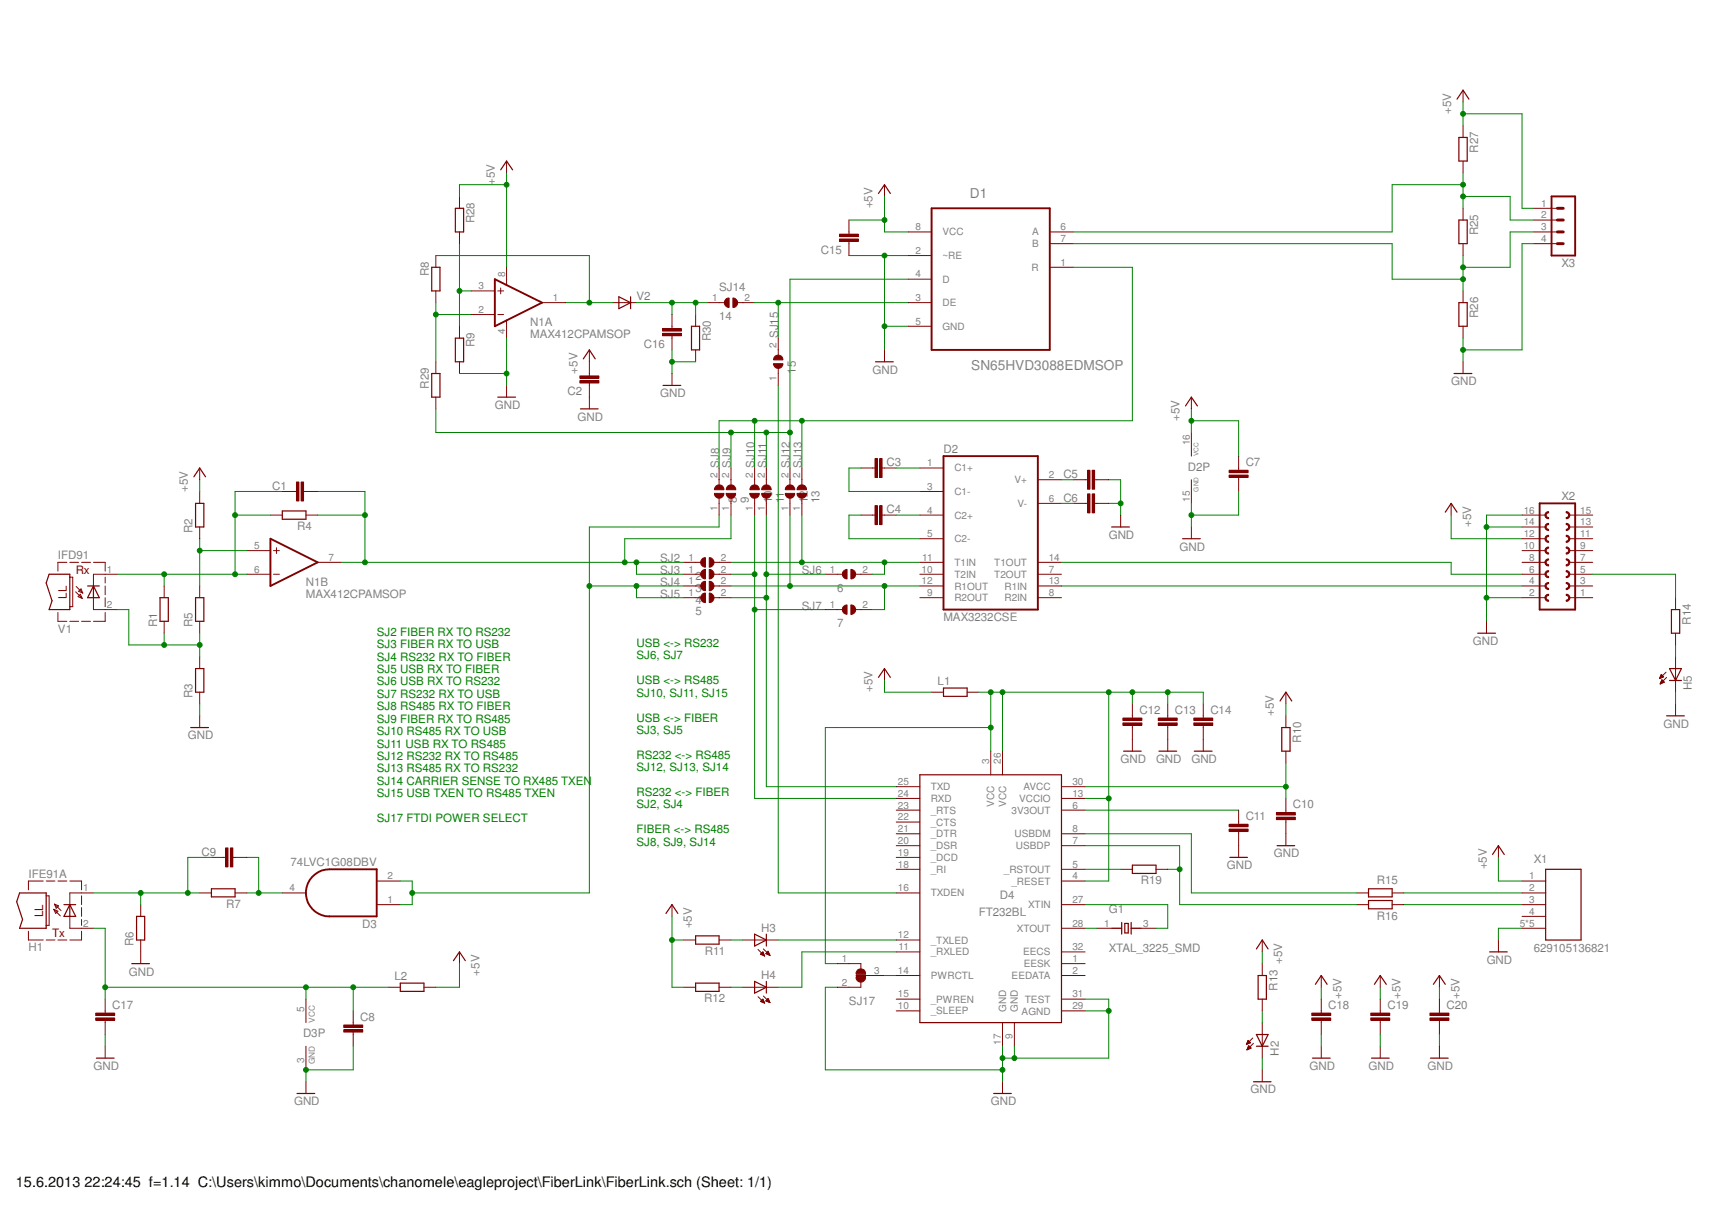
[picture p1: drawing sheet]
<svg xmlns="http://www.w3.org/2000/svg" width="420mm" height="297mm" viewBox="0 0 420 297" stroke-linecap="round" stroke-linejoin="round" font-family="sans-serif">
<defs><g id="words">
<text font-size="3.6" x="3.9" y="291.4">15.6.2013 22:24:45 f=1.14 C:\Users\kimmo\Documents\chanomele\eagleproject\FiberLink\FiberLink.sch (Sheet: 1/1)</text>
<g font-size="3.3" fill="#808080">
<text x="238" y="48.7">D1</text>
<text x="238.4" y="90.8">SN65HVD3088EDMSOP</text>
</g>
<g font-size="2.8" fill="#808080">
<text x="356.1" y="27.9" transform="rotate(-90 356.1 27.9)">+5V</text>
<text x="362.8" y="37.5" transform="rotate(-90 362.8 37.5)">R27</text>
<text x="121.4" y="45.3" transform="rotate(-90 121.4 45.3)">+5V</text>
<text x="214.2" y="51.1" transform="rotate(-90 214.2 51.1)">+5V</text>
<text x="116.5" y="54.9" transform="rotate(-90 116.5 54.9)">R28</text>
<text x="362.8" y="57.7" transform="rotate(-90 362.8 57.7)">R25</text>
<text x="201.5" y="62.3">C15</text>
<text x="383.2" y="65.6">X3</text>
<text x="105.2" y="67.8" transform="rotate(-90 105.2 67.8)">R8</text>
<text x="176.5" y="71.4">SJ14</text>
<text x="156.2" y="73.7">V2</text>
<text x="130.1" y="83">MAX412CPAMSOP</text>
<text x="130.1" y="80.1">N1A</text>
<text x="174.4" y="83.8" transform="rotate(-90 174.4 83.8)">R30</text>
<text x="176.5" y="78.7">14</text>
<text x="191" y="83" transform="rotate(-90 191 83)">SJ15</text>
<text x="362.8" y="78" transform="rotate(-90 362.8 78)">R26</text>
<text x="116.5" y="85.2" transform="rotate(-90 116.5 85.2)">R9</text>
<text x="158" y="85.5">C16</text>
<text x="105.2" y="95.4" transform="rotate(-90 105.2 95.4)">R29</text>
<text x="141.7" y="91.7" transform="rotate(-90 141.7 91.7)">+5V</text>
<text x="195.3" y="91.7" transform="rotate(-90 195.3 91.7)">15</text>
<text x="214.2" y="91.7">GND</text>
<text x="356.1" y="94.6">GND</text>
<text x="121.4" y="100.4">GND</text>
<text x="139.3" y="97.1">C2</text>
<text x="162" y="97.5">GND</text>
<text x="141.7" y="103.3">GND</text>
<text x="289.5" y="103.3" transform="rotate(-90 289.5 103.3)">+5V</text>
<text x="231.6" y="111.3">D2</text>
<text x="176.5" y="114.9" transform="rotate(-90 176.5 114.9)">SJ8</text>
<text x="179.4" y="114.9" transform="rotate(-90 179.4 114.9)">SJ9</text>
<text x="185.2" y="114.9" transform="rotate(-90 185.2 114.9)">SJ10</text>
<text x="188.1" y="114.9" transform="rotate(-90 188.1 114.9)">SJ11</text>
<text x="193.9" y="114.9" transform="rotate(-90 193.9 114.9)">SJ12</text>
<text x="196.8" y="114.9" transform="rotate(-90 196.8 114.9)">SJ13</text>
<text x="217.5" y="114.4">C3</text>
<text x="261" y="117.3">C5</text>
<text x="291.5" y="115.7">D2P</text>
<text x="305.7" y="114.4">C7</text>
<text x="46.1" y="120.7" transform="rotate(-90 46.1 120.7)">+5V</text>
<text x="66.8" y="120.2">C1</text>
<text x="180.8" y="123.6" transform="rotate(-90 180.8 123.6)">8</text>
<text x="183.8" y="123.6" transform="rotate(-90 183.8 123.6)">9</text>
<text x="189.5" y="123.6" transform="rotate(-90 189.5 123.6)">10</text>
<text x="192.4" y="123.6" transform="rotate(-90 192.4 123.6)">11</text>
<text x="198.2" y="123.6" transform="rotate(-90 198.2 123.6)">12</text>
<text x="201.1" y="123.6" transform="rotate(-90 201.1 123.6)">13</text>
<text x="261" y="123.1">C6</text>
<text x="383.2" y="122.7">X2</text>
<text x="47.3" y="130.8" transform="rotate(-90 47.3 130.8)">R2</text>
<text x="72.9" y="130.2">R4</text>
<text x="217.5" y="126">C4</text>
<text x="361.1" y="129.4" transform="rotate(-90 361.1 129.4)">+5V</text>
<text x="14.2" y="137.2">IFD91</text>
<text x="272.1" y="132.2">GND</text>
<text x="289.5" y="135.2">GND</text>
<text x="75.1" y="143.8">N1B</text>
<text x="162" y="138">SJ2</text>
<text x="162" y="141">SJ3</text>
<text x="162" y="143.8">SJ4</text>
<text x="170.7" y="142.4">2</text>
<text x="196.8" y="141">SJ6</text>
<text x="75.1" y="146.8">MAX412CPAMSOP</text>
<text x="162" y="146.8">SJ5</text>
<text x="170.7" y="145.3">3</text>
<text x="170.7" y="148.2">4</text>
<text x="196.8" y="149.6">SJ7</text>
<text x="205.5" y="145.3">6</text>
<text x="14.2" y="155.3">V1</text>
<text x="38.6" y="154" transform="rotate(-90 38.6 154)">R1</text>
<text x="47.3" y="154" transform="rotate(-90 47.3 154)">R5</text>
<text x="170.7" y="151.1">5</text>
<text x="205.5" y="154">7</text>
<text x="231.6" y="152.5">MAX3232CSE</text>
<text x="414.9" y="153.4" transform="rotate(-90 414.9 153.4)">R14</text>
<text x="361.5" y="158.3">GND</text>
<text x="47.3" y="171.4" transform="rotate(-90 47.3 171.4)">R3</text>
<text x="214.2" y="169.9" transform="rotate(-90 214.2 169.9)">+5V</text>
<text x="230.1" y="168.2">L1</text>
<text x="415.2" y="169.3" transform="rotate(-90 415.2 169.3)">H5</text>
<text x="279.6" y="175.3">C12</text>
<text x="288.4" y="175.3">C13</text>
<text x="297" y="175.3">C14</text>
<text x="312.7" y="175.7" transform="rotate(-90 312.7 175.7)">+5V</text>
<text x="408.3" y="178.6">GND</text>
<text x="46.1" y="181.5">GND</text>
<text x="319.3" y="182.3" transform="rotate(-90 319.3 182.3)">R10</text>
<text x="275" y="187.3">GND</text>
<text x="283.7" y="187.3">GND</text>
<text x="292.4" y="187.3">GND</text>
<text x="305.7" y="201.4">C11</text>
<text x="317.3" y="198.5">C10</text>
<text x="7" y="215.4">IFE91A</text>
<text x="49.5" y="210.1">C9</text>
<text x="71.3" y="212.5">74LVC1G08DBV</text>
<text x="301.1" y="213.4">GND</text>
<text x="312.7" y="210.5">GND</text>
<text x="364.9" y="213.4" transform="rotate(-90 364.9 213.4)">+5V</text>
<text x="376.4" y="211.9">X1</text>
<text x="245.4" y="220.6">D4</text>
<text x="280" y="217.1">R19</text>
<text x="337.9" y="217.1">R15</text>
<text x="55.5" y="222.9">R7</text>
<text x="88.9" y="227.8">D3</text>
<text x="169.8" y="227.9" transform="rotate(-90 169.8 227.9)">+5V</text>
<text x="240.2" y="225">FT232BL</text>
<text x="272.1" y="224.2">G1</text>
<text x="337.9" y="225.8">R16</text>
<text x="7" y="233.5">H1</text>
<text x="32.8" y="232.2" transform="rotate(-90 32.8 232.2)">R6</text>
<text x="186.8" y="228.8">H3</text>
<text x="272.1" y="233.7">XTAL_3225_SMD</text>
<text x="376.4" y="233.7">629105136821</text>
<text x="31.6" y="239.5">GND</text>
<text x="117.7" y="239.5" transform="rotate(-90 117.7 239.5)">+5V</text>
<text x="173" y="234.5">R11</text>
<text x="314.7" y="236.6" transform="rotate(-90 314.7 236.6)">+5V</text>
<text x="364.9" y="236.6">GND</text>
<text x="96.8" y="240.7">L2</text>
<text x="186.8" y="240.3">H4</text>
<text x="313.5" y="243.2" transform="rotate(-90 313.5 243.2)">R13</text>
<text x="329.2" y="245.3" transform="rotate(-90 329.2 245.3)">+5V</text>
<text x="343.7" y="245.3" transform="rotate(-90 343.7 245.3)">+5V</text>
<text x="358.2" y="245.3" transform="rotate(-90 358.2 245.3)">+5V</text>
<text x="27.5" y="247.7">C17</text>
<text x="88.4" y="250.6">C8</text>
<text x="172.8" y="246.1">R12</text>
<text x="208.4" y="246.7">SJ17</text>
<text x="326" y="247.7">C18</text>
<text x="340.5" y="247.7">C19</text>
<text x="355" y="247.7">C20</text>
<text x="74.4" y="254.7">D3P</text>
<text x="22.9" y="262.6">GND</text>
<text x="313.8" y="259.2" transform="rotate(-90 313.8 259.2)">H2</text>
<text x="321.4" y="262.6">GND</text>
<text x="335.9" y="262.6">GND</text>
<text x="350.3" y="262.6">GND</text>
<text x="306.9" y="268.4">GND</text>
<text x="72.2" y="271.4">GND</text>
<text x="243.2" y="271.4">GND</text>
</g>
<g font-size="2.8" fill="#800000">
<text x="18.6" y="140.8">Rx</text>
<text x="16.4" y="147" transform="rotate(-90 16.4 147)">LL</text>
<text x="10.6" y="225.2" transform="rotate(-90 10.6 225.2)">LL</text>
<text x="12.8" y="229.9">Tx</text>
</g>
<g font-size="2.8" fill="#008000">
<text x="92.5" y="156.1">SJ2 FIBER RX TO RS232</text>
<text x="92.5" y="159.1">SJ3 FIBER RX TO USB</text>
<text x="156.2" y="158.8">USB &lt;-&gt; RS232</text>
<text x="156.2" y="161.9">SJ6, SJ7</text>
<text x="92.5" y="162.2">SJ4 RS232 RX TO FIBER</text>
<text x="92.5" y="165.2">SJ5 USB RX TO FIBER</text>
<text x="156.2" y="168">USB &lt;-&gt; RS485</text>
<text x="92.5" y="168.3">SJ6 USB RX TO RS232</text>
<text x="92.5" y="171.3">SJ7 RS232 RX TO USB</text>
<text x="156.2" y="171">SJ10, SJ11, SJ15</text>
<text x="92.5" y="174.4">SJ8 RS485 RX TO FIBER</text>
<text x="92.5" y="177.4">SJ9 FIBER RX TO RS485</text>
<text x="156.2" y="177.1">USB &lt;-&gt; FIBER</text>
<text x="92.5" y="180.5">SJ10 RS485 RX TO USB</text>
<text x="92.5" y="183.5">SJ11 USB RX TO RS485</text>
<text x="156.2" y="180.2">SJ3, SJ5</text>
<text x="92.5" y="186.6">SJ12 RS232 RX TO RS485</text>
<text x="92.5" y="189.6">SJ13 RS485 RX TO RS232</text>
<text x="156.2" y="186.3">RS232 &lt;-&gt; RS485</text>
<text x="156.2" y="189.3">SJ12, SJ13, SJ14</text>
<text x="92.5" y="192.7">SJ14 CARRIER SENSE TO RX485 TXEN</text>
<text x="92.5" y="195.7">SJ15 USB TXEN TO RS485 TXEN</text>
<text x="156.2" y="195.4">RS232 &lt;-&gt; FIBER</text>
<text x="92.5" y="201.8">SJ17 FTDI POWER SELECT</text>
<text x="156.2" y="198.5">SJ2, SJ4</text>
<text x="156.2" y="204.6">FIBER &lt;-&gt; RS485</text>
<text x="156.2" y="207.6">SJ8, SJ9, SJ14</text>
</g>
<g font-size="2.5" fill="#808080">
<text x="378.2" y="50.7">1</text>
<text x="378.2" y="53.6">2</text>
<text x="224.7" y="56.5">8</text>
<text x="231.3" y="57.8">VCC</text>
<text x="253.3" y="57.8">A</text>
<text x="260.3" y="56.5">6</text>
<text x="260.3" y="59.4">7</text>
<text x="378.2" y="56.5">3</text>
<text x="378.2" y="59.4">4</text>
<text x="224.7" y="62.3">2</text>
<text x="231.3" y="63.6">~RE</text>
<text x="253.3" y="60.7">B</text>
<text x="260.3" y="65.2">1</text>
<text x="117.4" y="71">3</text>
<text x="123.9" y="68.1" transform="rotate(-90 123.9 68.1)">8</text>
<text x="224.7" y="68.1">4</text>
<text x="231.3" y="69.4">D</text>
<text x="253.2" y="66.5">R</text>
<text x="117.4" y="76.8">2</text>
<text x="135.7" y="73.9">1</text>
<text x="174.7" y="73.9">1</text>
<text x="182.7" y="73.9">2</text>
<text x="224.7" y="73.9">3</text>
<text x="231.3" y="75.2">DE</text>
<text x="123.9" y="81.9" transform="rotate(-90 123.9 81.9)">4</text>
<text x="224.7" y="79.7">5</text>
<text x="231.3" y="81">GND</text>
<text x="190.6" y="85.5" transform="rotate(-90 190.6 85.5)">2</text>
<text x="190.6" y="93.5" transform="rotate(-90 190.6 93.5)">1</text>
<text x="292" y="109.3" transform="rotate(-90 292 109.3)">16</text>
<text x="176.1" y="117.3" transform="rotate(-90 176.1 117.3)">2</text>
<text x="179" y="117.3" transform="rotate(-90 179 117.3)">2</text>
<text x="184.8" y="117.3" transform="rotate(-90 184.8 117.3)">2</text>
<text x="187.7" y="117.3" transform="rotate(-90 187.7 117.3)">2</text>
<text x="193.5" y="117.3" transform="rotate(-90 193.5 117.3)">2</text>
<text x="196.4" y="117.3" transform="rotate(-90 196.4 117.3)">2</text>
<text x="227.5" y="114.5">1</text>
<text x="234.2" y="115.7">C1+</text>
<text x="249" y="118.7">V+</text>
<text x="257.4" y="117.3">2</text>
<text x="176.1" y="125.3" transform="rotate(-90 176.1 125.3)">1</text>
<text x="179" y="125.3" transform="rotate(-90 179 125.3)">1</text>
<text x="184.8" y="125.3" transform="rotate(-90 184.8 125.3)">1</text>
<text x="187.7" y="125.3" transform="rotate(-90 187.7 125.3)">1</text>
<text x="193.5" y="125.3" transform="rotate(-90 193.5 125.3)">1</text>
<text x="196.4" y="125.3" transform="rotate(-90 196.4 125.3)">1</text>
<text x="227.5" y="120.3">3</text>
<text x="234.2" y="121.5">C1-</text>
<text x="249.8" y="124.4">V-</text>
<text x="257.4" y="123.1">6</text>
<text x="292" y="123.1" transform="rotate(-90 292 123.1)">15</text>
<text x="227.5" y="126.1">4</text>
<text x="227.5" y="131.9">5</text>
<text x="234.2" y="127.3">C2+</text>
<text x="374" y="131.9">12</text>
<text x="374" y="128.9">14</text>
<text x="374" y="126.1">16</text>
<text x="387.8" y="131.9">11</text>
<text x="387.8" y="128.9">13</text>
<text x="387.8" y="126.1">15</text>
<text x="62.4" y="134.7">5</text>
<text x="80.6" y="137.7">7</text>
<text x="168.9" y="137.7">1</text>
<text x="176.9" y="137.7">2</text>
<text x="226.3" y="137.7">11</text>
<text x="234.2" y="133.1">C2-</text>
<text x="257.4" y="137.7">14</text>
<text x="374" y="134.7">10</text>
<text x="375.3" y="137.7">8</text>
<text x="387.8" y="137.7">7</text>
<text x="387.8" y="134.7">9</text>
<text x="26.2" y="140.5">1</text>
<text x="62.4" y="140.5">6</text>
<text x="168.9" y="140.5">1</text>
<text x="168.9" y="143.4">1</text>
<text x="176.9" y="140.5">2</text>
<text x="176.9" y="143.4">2</text>
<text x="203.7" y="140.5">1</text>
<text x="211.7" y="140.5">2</text>
<text x="226.2" y="140.5">10</text>
<text x="226.2" y="143.4">12</text>
<text x="234.2" y="138.9">T1IN</text>
<text x="234.2" y="141.8">T2IN</text>
<text x="244" y="138.9">T1OUT</text>
<text x="244" y="141.8">T2OUT</text>
<text x="257.4" y="140.5">7</text>
<text x="257.4" y="143.4">13</text>
<text x="375.3" y="143.4">4</text>
<text x="375.3" y="140.5">6</text>
<text x="387.8" y="143.4">3</text>
<text x="387.8" y="140.5">5</text>
<text x="26.2" y="149.2">2</text>
<text x="168.9" y="146.3">1</text>
<text x="176.9" y="146.3">2</text>
<text x="203.7" y="149.2">1</text>
<text x="211.7" y="149.2">2</text>
<text x="227.5" y="146.3">9</text>
<text x="234.2" y="144.7">R1OUT</text>
<text x="234.2" y="147.6">R2OUT</text>
<text x="246.5" y="144.7">R1IN</text>
<text x="246.5" y="147.6">R2IN</text>
<text x="257.4" y="146.3">8</text>
<text x="375.3" y="146.3">2</text>
<text x="387.8" y="146.3">1</text>
<text x="242.7" y="187.5" transform="rotate(-90 242.7 187.5)">3</text>
<text x="245.6" y="187.5" transform="rotate(-90 245.6 187.5)">26</text>
<text x="220.4" y="192.7">25</text>
<text x="220.4" y="195.6">24</text>
<text x="228.4" y="194">TXD</text>
<text x="228.4" y="196.8">RXD</text>
<text x="250.1" y="196.9">VCCIO</text>
<text x="251.2" y="194">AVCC</text>
<text x="263.2" y="195.6">13</text>
<text x="263.2" y="192.7">30</text>
<text x="220.4" y="198.5">23</text>
<text x="220.4" y="201.4">22</text>
<text x="228.4" y="199.8">_RTS</text>
<text x="228.4" y="202.6">_CTS</text>
<text x="244" y="198.1" transform="rotate(-90 244 198.1)">VCC</text>
<text x="246.9" y="198.1" transform="rotate(-90 246.9 198.1)">VCC</text>
<text x="248.3" y="199.8">3V3OUT</text>
<text x="263.2" y="198.5">6</text>
<text x="220.4" y="204.3">21</text>
<text x="220.4" y="207.2">20</text>
<text x="228.4" y="205.6">_DTR</text>
<text x="228.4" y="208.4">_DSR</text>
<text x="249" y="205.6">USBDM</text>
<text x="249.3" y="208.4">USBDP</text>
<text x="263.2" y="204.3">8</text>
<text x="263.2" y="207.2">7</text>
<text x="95.1" y="215.9">2</text>
<text x="220.4" y="210.1">19</text>
<text x="220.4" y="213">18</text>
<text x="228.4" y="211.4">_DCD</text>
<text x="228.4" y="214.2">_RI</text>
<text x="246.4" y="214.2">_RSTOUT</text>
<text x="263.2" y="213">5</text>
<text x="263.2" y="215.9">4</text>
<text x="375.3" y="215.9">1</text>
<text x="20.4" y="218.8">1</text>
<text x="71.1" y="218.8">4</text>
<text x="95.1" y="221.7">1</text>
<text x="220.4" y="218.8">16</text>
<text x="228.4" y="220">TXDEN</text>
<text x="248.2" y="217.2">_RESET</text>
<text x="263.2" y="221.7">27</text>
<text x="375.3" y="221.7">3</text>
<text x="375.3" y="218.8">2</text>
<text x="20.4" y="227.5">2</text>
<text x="252.3" y="223">XTIN</text>
<text x="263.2" y="227.5">28</text>
<text x="271" y="227.5">1</text>
<text x="280.6" y="227.5">3</text>
<text x="373" y="227.5">5*5</text>
<text x="375.3" y="224.6">4</text>
<text x="220.4" y="230.4">12</text>
<text x="220.5" y="233.3">11</text>
<text x="228.4" y="231.6">_TXLED</text>
<text x="249.6" y="228.7">XTOUT</text>
<text x="263.2" y="233.3">32</text>
<text x="206.6" y="236.2">1</text>
<text x="214.6" y="239.1">3</text>
<text x="220.4" y="239.1">14</text>
<text x="228.4" y="234.5">_RXLED</text>
<text x="251.1" y="234.5">EECS</text>
<text x="251.2" y="237.4">EESK</text>
<text x="263.2" y="236.2">1</text>
<text x="263.2" y="239.1">2</text>
<text x="206.6" y="242">2</text>
<text x="220.4" y="244.9">15</text>
<text x="228.4" y="240.3">PWRCTL</text>
<text x="248.3" y="240.3">EEDATA</text>
<text x="263.2" y="244.9">31</text>
<text x="74.7" y="248.4" transform="rotate(-90 74.7 248.4)">5</text>
<text x="220.4" y="247.7">10</text>
<text x="228.4" y="246.1">_PWREN</text>
<text x="228.4" y="249">_SLEEP</text>
<text x="246.9" y="248.4" transform="rotate(-90 246.9 248.4)">GND</text>
<text x="249.8" y="248.4" transform="rotate(-90 249.8 248.4)">GND</text>
<text x="250.7" y="249">AGND</text>
<text x="251.5" y="246.1">TEST</text>
<text x="263.2" y="247.7">29</text>
<text x="245.6" y="256.4" transform="rotate(-90 245.6 256.4)">17</text>
<text x="248.5" y="255.1" transform="rotate(-90 248.5 255.1)">9</text>
<text x="74.7" y="260.9" transform="rotate(-90 74.7 260.9)">3</text>
</g>
<g font-size="2" fill="#808080">
<text x="77.2" y="251" transform="rotate(-90 77.2 251)">VCC</text>
<text x="77.2" y="261.2" transform="rotate(-90 77.2 261.2)">GND</text>
</g>
<g font-size="1.6" fill="#808080">
<text x="294.1" y="112" transform="rotate(-90 294.1 112)">VCC</text>
<text x="294.1" y="120.7" transform="rotate(-90 294.1 120.7)">GND</text>
</g>
</g></defs>
<g fill="none" stroke="#800000" stroke-width=".25">
<path d="M124.3 39.5v3M115.6 71.4h5.8M115.6 77.2h5.8M122.2 71.4h1.4M122.2 77.2h1.4M122.9 70.7v1.4M124.3 65.6v4.4M124.3 78.7v4.3M133 74.3h5.8M124.3 94.6v2.9M49 114.9v2.9M49 120.6v3"/>
<path d="M49 129.4v2.8M60.6 135.2h5.8M66.4 126.4h2.9M67.1 135.2h1.5M67.8 134.5v1.4M72.2 120.6h.6M74.5 120.6h.6M75.1 126.4h2.9M78 138h5.8M40.3 143.8v2.9M40.3 152.5v2.9M60.6 141h5.8"/>
<path d="M67.1 141h1.5M49 161.2v2.9M49 169.9v2.9M49 175.7v2.9"/>
</g>
<path d="M121.4 68.5l11.6 5.8-11.6 5.8zM66.4 132.2l11.6 5.8-11.6 5.8z" fill="none" stroke="#800000" stroke-width=".47"/>
<path d="M122.9 41.7l1.4-2.2 1.5 2.2M122.2 97.5h4.3M47.6 117.1l1.4-2.2 1.4 2.2M48 123.6h2v5.8h-2zM69.3 125.4h5.8v2.1h-5.8zM39.3 146.7h2v5.8h-2zM46.8 178.6h4.4M48 164.1h2v5.8h-2z" fill="none" stroke="#800000" stroke-width=".3"/>
<path d="M73.9 118.3h.6v4.7h-.6z" fill-rule="evenodd" fill="#800000"/>
<path d="M73.9 118.3h.6v4.7h-.6z" fill="none" stroke="#800000" stroke-width=".25"/>
<path d="M72.8 118.3h.6v4.7h-.6z" fill-rule="evenodd" fill="#800000"/>
<path d="M144.6 91.7v.6M144.6 94v.6M72.8 118.3h.6v4.7h-.6zM69.3 120.6h2.9M75.1 120.6h2.9M49 143.8v2.9M49 152.5v2.9" fill="none" stroke="#800000" stroke-width=".25"/>
<path d="M48 146.7h2v5.8h-2z" fill="none" stroke="#800000" stroke-width=".3"/>
<path d="M142.3 92.3h4.7v.6h-4.7z" fill-rule="evenodd" fill="#800000"/>
<path d="M142.3 92.3h4.7v.6h-4.7z" fill="none" stroke="#800000" stroke-width=".25"/>
<path d="M142.3 93.4h4.7v.6h-4.7z" fill-rule="evenodd" fill="#800000"/>
<g fill="none" stroke="#800000" stroke-width=".25">
<path d="M142.3 93.4h4.7v.6h-4.7zM144.6 85.9v5.8M144.6 94.6v5.8M214.2 114.9h.5M216.5 114.9h.6M225.8 114.9h5.8M254.7 117.8h5.8M225.8 120.6h5.8M225.8 126.4h5.8M225.8 132.2h5.8M225.8 138h5.8M254.7 138h5.8"/>
<path d="M254.7 123.6h5.8M225.8 141h5.8M225.8 143.8h5.8M225.8 146.7h5.8M254.7 141h5.8M254.7 143.8h5.8M254.7 146.7h5.8"/>
</g>
<path d="M143.2 88.1l1.4-2.2 1.5 2.2M142.4 100.4h4.4" fill="none" stroke="#800000" stroke-width=".3"/>
<path d="M231.6 112h23.1v37.6h-23.1z" fill="none" stroke="#800000" stroke-width=".47"/>
<path d="M214.7 112.6h.6v4.6h-.6z" fill-rule="evenodd" fill="#800000"/>
<path d="M214.7 112.6h.6v4.6h-.6z" fill="none" stroke="#800000" stroke-width=".25"/>
<path d="M215.9 112.6h.6v4.6h-.6z" fill-rule="evenodd" fill="#800000"/>
<path d="M211.3 114.9h2.9M215.9 112.6h.6v4.6h-.6zM217.1 114.9h2.9M214.2 126.4h.5M216.5 126.4h.6" fill="none" stroke="#800000" stroke-width=".25"/>
<path d="M214.7 124.1h.6v4.7h-.6z" fill-rule="evenodd" fill="#800000"/>
<path d="M214.7 124.1h.6v4.7h-.6z" fill="none" stroke="#800000" stroke-width=".25"/>
<path d="M215.9 124.1h.6v4.7h-.6z" fill-rule="evenodd" fill="#800000"/>
<path d="M292.4 97.5v2.9M266.3 117.8h.6M268.6 117.8h.6M292.4 106.2v5.8M292.4 117.8v5.8M211.3 126.4h2.9M215.9 124.1h.6v4.7h-.6zM217.1 126.4h2.9M292.4 129.4v2.8" fill="none" stroke="#800000" stroke-width=".25"/>
<path d="M290.9 99.7l1.5-2.2 1.5 2.2M290.2 132.2h4.4" fill="none" stroke="#800000" stroke-width=".3"/>
<path d="M268 115.4h.6v4.7h-.6z" fill-rule="evenodd" fill="#800000"/>
<path d="M268 115.4h.6v4.7h-.6z" fill="none" stroke="#800000" stroke-width=".25"/>
<path d="M266.9 115.4h.6v4.7h-.6z" fill-rule="evenodd" fill="#800000"/>
<path d="M263.4 117.8h2.9M266.9 115.4h.6v4.7h-.6zM269.2 117.8h2.9M266.3 123.6h.6M268.6 123.6h.6" fill="none" stroke="#800000" stroke-width=".25"/>
<path d="M268 121.2h.6v4.7h-.6z" fill-rule="evenodd" fill="#800000"/>
<path d="M268 121.2h.6v4.7h-.6z" fill="none" stroke="#800000" stroke-width=".25"/>
<path d="M266.9 121.2h.6v4.7h-.6z" fill-rule="evenodd" fill="#800000"/>
<path d="M304 114.9v.5M304 117.2v.6M263.4 123.6h2.9M266.9 121.2h.6v4.7h-.6zM269.2 123.6h2.9M275 126.4v3" fill="none" stroke="#800000" stroke-width=".25"/>
<path d="M272.8 129.4h4.4" fill="none" stroke="#800000" stroke-width=".3"/>
<path d="M301.7 116.6h4.6v.6h-4.6z" fill-rule="evenodd" fill="#800000"/>
<path d="M301.7 116.6h4.6v.6h-4.6z" fill="none" stroke="#800000" stroke-width=".25"/>
<path d="M301.7 115.4h4.6v.6h-4.6z" fill-rule="evenodd" fill="#800000"/>
<g fill="none" stroke="#800000" stroke-width=".25">
<path d="M301.7 115.4h4.6v.6h-4.6zM304 112v2.9M304 117.8v2.8M49 219.2h2.9M57.7 219.2h2.9M69.3 219.2h5.8M92.4 216.3h5.8M34.5 222.1v2.9M34.5 230.8v5.8M92.4 222.1h5.8M75.1 245.3v5.7M75.1 256.8v5.8"/>
<path d="M86.7 251v.6M86.7 253.4v.6M75.1 265.6v2.8"/>
</g>
<path d="M51.9 218.2h5.8v2h-5.8zM32.3 236.6h4.4M33.5 225h2v5.8h-2zM72.9 268.4h4.3" fill="none" stroke="#800000" stroke-width=".3"/>
<path d="M76.6 215.3a5.7 5.7 0 0 1 4.3-1.9h11.5v11.6h-11.5a5.8 5.8 0 0 1-5.3-3.5 5.8 5.8 0 0 1 1-6.2z" fill="none" stroke="#800000" stroke-width=".47"/>
<path d="M84.4 252.8h4.6v.6h-4.6z" fill-rule="evenodd" fill="#800000"/>
<path d="M84.4 252.8h4.6v.6h-4.6z" fill="none" stroke="#800000" stroke-width=".25"/>
<path d="M84.4 251.6h4.6v.6h-4.6z" fill-rule="evenodd" fill="#800000"/>
<path d="M54.8 210.5h.6M57.1 210.5h.6M84.4 251.6h4.6v.6h-4.6zM86.7 248.2v2.8M86.7 254v2.8" fill="none" stroke="#800000" stroke-width=".25"/>
<path d="M56.5 208.2h.6v4.6h-.6z" fill-rule="evenodd" fill="#800000"/>
<path d="M56.5 208.2h.6v4.6h-.6z" fill="none" stroke="#800000" stroke-width=".25"/>
<path d="M55.4 208.2h.6v4.6h-.6z" fill-rule="evenodd" fill="#800000"/>
<path d="M107 62.7v2.9M107 71.4v2.9M112.8 80.1v2.9M112.8 88.8v2.9M51.9 210.5h2.9M55.4 208.2h.6v4.6h-.6zM57.7 210.5h2.9" fill="none" stroke="#800000" stroke-width=".25"/>
<path d="M105.9 65.6h2.1v5.8h-2.1zM111.7 83h2.1v5.8h-2.1z" fill="none" stroke="#800000" stroke-width=".3"/>
<path d="M377.9 149.6h8.7" fill="none" stroke="#800000" stroke-width=".47"/>
<path d="M384.4 140.1a.87 .87 0 0 1 .9 .8 .87 .87 0 0 1-.9 .9v-.3a.57 .57 0 0 0 .6-.6 .57 .57 0 0 0-.6-.5z" fill-rule="evenodd" fill="#800000"/>
<path d="M384.4 140.1a.87 .87 0 0 1 .9 .8 .87 .87 0 0 1-.9 .9v-.3a.57 .57 0 0 0 .6-.6 .57 .57 0 0 0-.6-.5z" fill="none" stroke="#800000" stroke-width=".25"/>
<path d="M384.4 143a.87 .87 0 0 1 .9 .9 .87 .87 0 0 1-.9 .8v-.3a.59 .59 0 0 0 .6-.6 .59 .59 0 0 0-.6-.5z" fill-rule="evenodd" fill="#800000"/>
<path d="M384.4 143a.87 .87 0 0 1 .9 .9 .87 .87 0 0 1-.9 .8v-.3a.59 .59 0 0 0 .6-.6 .59 .59 0 0 0-.6-.5z" fill="none" stroke="#800000" stroke-width=".25"/>
<path d="M384.4 145.9a.87 .87 0 0 1 .9 .8 .87 .87 0 0 1-.9 .9v-.3a.57 .57 0 0 0 .6-.6 .57 .57 0 0 0-.6-.5z" fill-rule="evenodd" fill="#800000"/>
<path d="M384.4 145.9a.87 .87 0 0 1 .9 .8 .87 .87 0 0 1-.9 .9v-.3a.57 .57 0 0 0 .6-.6 .57 .57 0 0 0-.6-.5z" fill="none" stroke="#800000" stroke-width=".25"/>
<path d="M379.3 140.5l.6-.4h.2v.3a.57 .57 0 0 0-.6 .5 .57 .57 0 0 0 .6 .6v.3a.87 .87 0 0 1-.8-.4 .87 .87 0 0 1 0-.9z" fill-rule="evenodd" fill="#800000"/>
<path d="M379.3 140.5l.6-.4h.2v.3a.57 .57 0 0 0-.6 .5 .57 .57 0 0 0 .6 .6v.3a.87 .87 0 0 1-.8-.4 .87 .87 0 0 1 0-.9z" fill="none" stroke="#800000" stroke-width=".25"/>
<path d="M379.3 143.3l.6-.3h.2v.3a.59 .59 0 0 0-.6 .5 .59 .59 0 0 0 .6 .6v.3a.89 .89 0 0 1-.9-.4 .89 .89 0 0 1 .1-1z" fill-rule="evenodd" fill="#800000"/>
<path d="M379.3 143.3l.6-.3h.2v.3a.59 .59 0 0 0-.6 .5 .59 .59 0 0 0 .6 .6v.3a.89 .89 0 0 1-.9-.4 .89 .89 0 0 1 .1-1z" fill="none" stroke="#800000" stroke-width=".25"/>
<path d="M379.3 146.3l.6-.4h.2v.3a.57 .57 0 0 0-.7 .5 .57 .57 0 0 0 .7 .6v.3a.87 .87 0 0 1-.8-.4 .87 .87 0 0 1 0-.9z" fill-rule="evenodd" fill="#800000"/>
<path d="M379.3 146.3l.6-.4h.2v.3a.57 .57 0 0 0-.7 .5 .57 .57 0 0 0 .7 .6v.3a.87 .87 0 0 1-.8-.4 .87 .87 0 0 1 0-.9z" fill="none" stroke="#800000" stroke-width=".25"/>
<path d="M384.4 134.3a.87 .87 0 0 1 .9 .8 .87 .87 0 0 1-.9 .9v-.3a.57 .57 0 0 0 .6-.6 .57 .57 0 0 0-.6-.5z" fill-rule="evenodd" fill="#800000"/>
<path d="M384.4 134.3a.87 .87 0 0 1 .9 .8 .87 .87 0 0 1-.9 .9v-.3a.57 .57 0 0 0 .6-.6 .57 .57 0 0 0-.6-.5z" fill="none" stroke="#800000" stroke-width=".25"/>
<path d="M384.4 137.2a.87 .87 0 0 1 .9 .9 .87 .87 0 0 1-.9 .8v-.3a.59 .59 0 0 0 .6-.6 .59 .59 0 0 0-.6-.5z" fill-rule="evenodd" fill="#800000"/>
<path d="M384.4 137.2a.87 .87 0 0 1 .9 .9 .87 .87 0 0 1-.9 .8v-.3a.59 .59 0 0 0 .6-.6 .59 .59 0 0 0-.6-.5z" fill="none" stroke="#800000" stroke-width=".25"/>
<path d="M379.3 134.7l.6-.4h.2v.3a.57 .57 0 0 0-.6 .5 .57 .57 0 0 0 .6 .6v.3a.87 .87 0 0 1-.8-.4 .87 .87 0 0 1 0-.9z" fill-rule="evenodd" fill="#800000"/>
<path d="M379.3 134.7l.6-.4h.2v.3a.57 .57 0 0 0-.6 .5 .57 .57 0 0 0 .6 .6v.3a.87 .87 0 0 1-.8-.4 .87 .87 0 0 1 0-.9z" fill="none" stroke="#800000" stroke-width=".25"/>
<path d="M379.3 137.6l.6-.4h.2v.3a.59 .59 0 0 0-.6 .5 .59 .59 0 0 0 .6 .6v.3a.87 .87 0 0 1-.8-.4 .87 .87 0 0 1 0-.9z" fill-rule="evenodd" fill="#800000"/>
<path d="M379.3 137.6l.6-.4h.2v.3a.59 .59 0 0 0-.6 .5 .59 .59 0 0 0 .6 .6v.3a.87 .87 0 0 1-.8-.4 .87 .87 0 0 1 0-.9z" fill="none" stroke="#800000" stroke-width=".25"/>
<path d="M384.4 125.6a.87 .87 0 0 1 .9 .9 .87 .87 0 0 1-.9 .8v-.3a.57 .57 0 0 0 .6-.5 .57 .57 0 0 0-.6-.6z" fill-rule="evenodd" fill="#800000"/>
<path d="M384.4 125.6a.87 .87 0 0 1 .9 .9 .87 .87 0 0 1-.9 .8v-.3a.57 .57 0 0 0 .6-.5 .57 .57 0 0 0-.6-.6z" fill="none" stroke="#800000" stroke-width=".25"/>
<path d="M384.4 128.5a.87 .87 0 0 1 .9 .8 .87 .87 0 0 1-.9 .9v-.2a.59 .59 0 0 0 .6-.6 .59 .59 0 0 0-.6-.6z" fill-rule="evenodd" fill="#800000"/>
<path d="M384.4 128.5a.87 .87 0 0 1 .9 .8 .87 .87 0 0 1-.9 .9v-.2a.59 .59 0 0 0 .6-.6 .59 .59 0 0 0-.6-.6z" fill="none" stroke="#800000" stroke-width=".25"/>
<path d="M384.4 131.4a.87 .87 0 0 1 .9 .9 .87 .87 0 0 1-.9 .8v-.3a.57 .57 0 0 0 .6-.5 .57 .57 0 0 0-.6-.6z" fill-rule="evenodd" fill="#800000"/>
<path d="M384.4 131.4a.87 .87 0 0 1 .9 .9 .87 .87 0 0 1-.9 .8v-.3a.57 .57 0 0 0 .6-.5 .57 .57 0 0 0-.6-.6z" fill="none" stroke="#800000" stroke-width=".25"/>
<path d="M379.3 126l.6-.4h.2v.3a.57 .57 0 0 0-.7 .6 .57 .57 0 0 0 .7 .5v.3a.87 .87 0 0 1-.8-.4 .87 .87 0 0 1 0-.9z" fill-rule="evenodd" fill="#800000"/>
<path d="M379.3 126l.6-.4h.2v.3a.57 .57 0 0 0-.7 .6 .57 .57 0 0 0 .7 .5v.3a.87 .87 0 0 1-.8-.4 .87 .87 0 0 1 0-.9z" fill="none" stroke="#800000" stroke-width=".25"/>
<path d="M379.3 128.9l.6-.4h.2v.3a.59 .59 0 0 0-.6 .6 .59 .59 0 0 0 .6 .6v.2a.87 .87 0 0 1-.8-.4 .87 .87 0 0 1 0-.9z" fill-rule="evenodd" fill="#800000"/>
<path d="M379.3 128.9l.6-.4h.2v.3a.59 .59 0 0 0-.6 .6 .59 .59 0 0 0 .6 .6v.2a.87 .87 0 0 1-.8-.4 .87 .87 0 0 1 0-.9z" fill="none" stroke="#800000" stroke-width=".25"/>
<path d="M379.3 131.8l.6-.4h.2v.3a.57 .57 0 0 0-.7 .6 .57 .57 0 0 0 .7 .5v.3a.87 .87 0 0 1-.8-.4 .87 .87 0 0 1 0-.9z" fill-rule="evenodd" fill="#800000"/>
<g fill="none" stroke="#800000" stroke-width=".25">
<path d="M356.1 123.6v2.8M373.5 138h5.8M373.5 135.2h5.8M373.5 132.2h5.8M373.5 129.4h5.8M373.5 126.4h5.8M379.3 131.8l.6-.4h.2v.3a.57 .57 0 0 0-.7 .6 .57 .57 0 0 0 .7 .5v.3a.87 .87 0 0 1-.8-.4 .87 .87 0 0 1 0-.9zM385.1 138h5.8M385.1 135.2h5.8M385.1 132.2h5.8M385.1 129.4h5.8M385.1 126.4h5.8"/>
<path d="M364.8 152.5v2.9M373.5 146.7h5.8M373.5 143.8h5.8M373.5 141h5.8M385.1 146.7h5.8M385.1 143.8h5.8M385.1 141h5.8M315.6 175.7v2.9M220 198.9h5.8M220 193.1h5.8M220 196h5.8M243.2 184.4v5.8"/>
<path d="M246 184.4v5.8M260.5 198.9h5.8M260.5 193.1h5.8M260.5 196h5.8M315.6 184.4v2.9M315.6 198.9v.6M220 204.7h5.8M220 207.6h5.8M220 213.4h5.8M220 201.8h5.8M220 210.5h5.8M220 219.2h5.8"/>
<path d="M260.5 204.7h5.8M260.5 207.6h5.8M260.5 213.4h5.8M260.5 216.3h5.8M315.6 201.2v.6M373.5 216.3h5.8M373.5 219.2h5.8M220 233.7h5.8M220 239.5h5.8M220 230.8h5.8M260.5 222.1h5.8M260.5 227.9h5.8"/>
<path d="M260.5 233.7h5.8M260.5 236.6h5.8M260.5 239.5h5.8M373.5 222.1h5.8M373.5 227.9h5.8M373.5 225h5.8M220 245.3h5.8M220 248.2h5.8M246 251v5.8M249 251v5.8M260.5 245.3h5.8M260.5 248.2h5.8"/>
</g>
<path d="M377.9 149.6v-26h8.7v26" fill="none" stroke="#800000" stroke-width=".47"/>
<path d="M354.7 125.7l1.4-2.1 1.5 2.1M362.7 155.4h4.3M314.6 178.6h2v5.8h-2zM225.8 190.2h34.7v60.8h-34.7zM379.3 213.4h8.7v17.4h-8.7z" fill="none" stroke="#800000" stroke-width=".3"/>
<path d="M313.3 200.6h4.6v.6h-4.6z" fill-rule="evenodd" fill="#800000"/>
<path d="M313.3 200.6h4.6v.6h-4.6z" fill="none" stroke="#800000" stroke-width=".25"/>
<path d="M313.3 199.5h4.6v.6h-4.6z" fill-rule="evenodd" fill="#800000"/>
<g fill="none" stroke="#800000" stroke-width=".25">
<path d="M315.6 169.9v2.9M313.3 199.5h4.6v.6h-4.6zM315.6 196v2.9M275 213.4h2.9M283.7 213.4h2.9M304 201.8v.6M304 204.1v.6M315.6 201.8v5.8M333 219.2h2.9M341.7 219.2h2.8M367.7 207.6v2.9M333 222.1h2.9"/>
<path d="M341.7 222.1h2.8M367.7 230.8v2.9"/>
</g>
<path d="M314.1 172.1l1.5-2.2 1.4 2.2M277.9 212.4h5.8v2h-5.8zM313.4 207.6h4.3M335.9 218.2h5.8v2h-5.8zM366.3 209.8l1.4-2.2 1.5 2.2M335.9 221.1h5.8v2h-5.8zM365.6 233.7h4.3" fill="none" stroke="#800000" stroke-width=".3"/>
<path d="M301.7 203.5h4.6v.6h-4.6z" fill-rule="evenodd" fill="#800000"/>
<path d="M301.7 203.5h4.6v.6h-4.6z" fill="none" stroke="#800000" stroke-width=".25"/>
<path d="M301.7 202.4h4.6v.5h-4.6z" fill-rule="evenodd" fill="#800000"/>
<path d="M277.9 175.7v.6M277.9 178.1v.5M304 198.9v2.9M301.7 202.4h4.6v.5h-4.6zM304 204.7v5.8" fill="none" stroke="#800000" stroke-width=".25"/>
<path d="M301.8 210.5h4.3" fill="none" stroke="#800000" stroke-width=".3"/>
<path d="M275.6 177.5h4.6v.6h-4.6z" fill-rule="evenodd" fill="#800000"/>
<path d="M275.6 177.5h4.6v.6h-4.6z" fill="none" stroke="#800000" stroke-width=".25"/>
<path d="M275.6 176.3h4.6v.6h-4.6z" fill-rule="evenodd" fill="#800000"/>
<path d="M275.6 176.3h4.6v.6h-4.6zM277.9 172.8v2.9M277.9 178.6v2.9M286.6 175.7v.6M286.6 178.1v.5" fill="none" stroke="#800000" stroke-width=".25"/>
<path d="M284.3 177.5h4.6v.6h-4.6z" fill-rule="evenodd" fill="#800000"/>
<path d="M284.3 177.5h4.6v.6h-4.6z" fill="none" stroke="#800000" stroke-width=".25"/>
<path d="M284.3 176.3h4.6v.6h-4.6z" fill-rule="evenodd" fill="#800000"/>
<path d="M284.3 176.3h4.6v.6h-4.6zM286.6 172.8v2.9M286.6 178.6v2.9M295.3 175.7v.6M295.3 178.1v.5" fill="none" stroke="#800000" stroke-width=".25"/>
<path d="M293 177.5h4.6v.6h-4.6z" fill-rule="evenodd" fill="#800000"/>
<path d="M293 177.5h4.6v.6h-4.6z" fill="none" stroke="#800000" stroke-width=".25"/>
<path d="M293 176.3h4.6v.6h-4.6z" fill-rule="evenodd" fill="#800000"/>
<g fill="none" stroke="#800000" stroke-width=".25">
<path d="M208.4 56.9v.6M208.4 59.3v.5M217.1 45.3v2.9M222.9 56.9h5.7M257.6 56.9h5.8M257.6 59.8h5.8M222.9 62.7h5.7M222.9 68.5h5.7M222.9 74.3h5.7M257.6 65.6h5.8M217.1 85.9v2.9M222.9 80.1h5.7"/>
<path d="M217.1 164.1v2.9M228.6 169.9h3M237.4 169.9h2.8M293 176.3h4.6v.6h-4.6zM295.3 172.8v2.9M295.3 178.6v5.8M277.9 181.5v2.9M286.6 181.5v2.9M269.2 227.9h6.1M277.6 227.9h6.1M246 265.6v2.8"/>
</g>
<path d="M215.6 47.5l1.5-2.2 1.4 2.2M214.9 88.8h4.3M215.6 166.3l1.5-2.2 1.4 2.2M231.6 168.9h5.8v2h-5.8zM275.7 184.4h4.4M284.4 184.4h4.4M293.1 184.4h4.4M275.3 226.4v2.9M276 226.7h.9v2.3h-.9zM277.6 226.4v2.9M243.9 268.4h4.3" fill="none" stroke="#800000" stroke-width=".3"/>
<path d="M228.6 51.1h29v34.8h-29z" fill="none" stroke="#800000" stroke-width=".47"/>
<path d="M206 57.5h4.7v.6h-4.7z" fill-rule="evenodd" fill="#800000"/>
<path d="M206 57.5h4.7v.6h-4.7z" fill="none" stroke="#800000" stroke-width=".25"/>
<path d="M206 58.7h4.7v.6h-4.7z" fill-rule="evenodd" fill="#800000"/>
<g fill="none" stroke="#800000" stroke-width=".25">
<path d="M359.1 22.1v3M359.1 30.9v2.8M359.1 39.5v3M112.8 48.2v2.9M112.8 56.9v2.9M206 58.7h4.7v.6h-4.7zM208.4 54v2.9M208.4 59.8v2.9M359.1 51.1v2.9M359.1 59.8v2.9M376.4 51.1h5.8M376.4 54h5.8"/>
<path d="M376.4 56.9h5.8M376.4 59.8h5.8M359.1 71.4v2.9M107 88.8v2.9M107 97.5v2.9M164.9 80.1v.6M164.9 82.4v.6M359.1 80.1v2.9M359.1 88.8v2.9"/>
</g>
<path d="M357.6 24.3l1.5-2.2 1.4 2.2M358 33.7h2.1v5.8h-2.1zM111.7 51.1h2.1v5.8h-2.1zM358 54h2.1v5.8h-2.1zM358 74.3h2.1v5.8h-2.1zM105.9 91.7h2.1v5.8h-2.1zM356.9 91.7h4.3" fill="none" stroke="#800000" stroke-width=".3"/>
<path d="M380.8 48.2h5.8v14.5h-5.8z" fill="none" stroke="#800000" stroke-width=".47"/>
<path d="M382.2 56.9h1.5M382.2 54h1.5M382.2 51.1h1.5M382.2 59.8h1.5" fill="none" stroke="#800000" stroke-width=".72"/>
<path d="M162.6 80.7h4.6v.6h-4.6z" fill-rule="evenodd" fill="#800000"/>
<path d="M162.6 80.7h4.6v.6h-4.6z" fill="none" stroke="#800000" stroke-width=".25"/>
<path d="M162.6 81.8h4.6v.6h-4.6z" fill-rule="evenodd" fill="#800000"/>
<path d="M150.4 74.3h5.8M164.9 77.2v2.9M170.7 77.2v2.9M162.6 81.8h4.6v.6h-4.6zM164.9 83v2.9M164.9 91.7v2.9M170.7 85.9v2.9M167.8 138h2.9M176.5 138h2.9" fill="none" stroke="#800000" stroke-width=".25"/>
<path d="M151.9 72.9l2.9 1.4-2.9 1.5zM154.8 72.9v2.9M162.7 94.6h4.4M169.7 80.1h2v5.8h-2z" fill="none" stroke="#800000" stroke-width=".3"/>
<path d="M172.2 137.3l.9-.4v2.3a1.19 1.19 0 0 1-1-.7 1.19 1.19 0 0 1 .1-1.2z" fill-rule="evenodd" fill="#800000"/>
<path d="M172.2 137.3l.9-.4v2.3a1.19 1.19 0 0 1-1-.7 1.19 1.19 0 0 1 .1-1.2z" fill="none" stroke="#800000" stroke-width=".25"/>
<path d="M174.1 136.9a1.16 1.16 0 0 1 1.1 1.2 1.16 1.16 0 0 1-1.1 1.1z" fill-rule="evenodd" fill="#800000"/>
<path d="M170.7 138h1.5M174.1 136.9a1.16 1.16 0 0 1 1.1 1.2 1.16 1.16 0 0 1-1.1 1.1zM174.5 138h2.1M167.8 141h2.9M176.5 141h2.9" fill="none" stroke="#800000" stroke-width=".25"/>
<path d="M172.2 140.2l.9-.4v2.3a1.16 1.16 0 0 1-1-.7 1.16 1.16 0 0 1 .1-1.2z" fill-rule="evenodd" fill="#800000"/>
<path d="M172.2 140.2l.9-.4v2.3a1.16 1.16 0 0 1-1-.7 1.16 1.16 0 0 1 .1-1.2z" fill="none" stroke="#800000" stroke-width=".25"/>
<path d="M174.1 139.8a1.16 1.16 0 0 1 1.1 1.1 1.16 1.16 0 0 1-1.1 1.2z" fill-rule="evenodd" fill="#800000"/>
<path d="M174.1 139.8a1.16 1.16 0 0 1 1.1 1.1 1.16 1.16 0 0 1-1.1 1.2zM167.8 143.8h2.9M170.7 141h1.5M174.5 141h2.1M176.5 143.8h2.9" fill="none" stroke="#800000" stroke-width=".25"/>
<path d="M172.2 143.1l.9-.4v2.3a1.14 1.14 0 0 1-1-.7 1.14 1.14 0 0 1 .1-1.2z" fill-rule="evenodd" fill="#800000"/>
<path d="M172.2 143.1l.9-.4v2.3a1.14 1.14 0 0 1-1-.7 1.14 1.14 0 0 1 .1-1.2z" fill="none" stroke="#800000" stroke-width=".25"/>
<path d="M174.1 142.7a1.16 1.16 0 0 1 1.1 1.2 1.16 1.16 0 0 1-1.1 1.1z" fill-rule="evenodd" fill="#800000"/>
<path d="M167.8 146.7h2.9M170.7 143.8h1.5M174.1 142.7a1.16 1.16 0 0 1 1.1 1.2 1.16 1.16 0 0 1-1.1 1.1zM174.5 143.8h2.1M176.5 146.7h2.9" fill="none" stroke="#800000" stroke-width=".25"/>
<path d="M172.2 146l.3-.3 .6-.1v2.3a1.16 1.16 0 0 1-1-.7 1.16 1.16 0 0 1 .1-1.2z" fill-rule="evenodd" fill="#800000"/>
<path d="M172.2 146l.3-.3 .6-.1v2.3a1.16 1.16 0 0 1-1-.7 1.16 1.16 0 0 1 .1-1.2z" fill="none" stroke="#800000" stroke-width=".25"/>
<path d="M174.1 145.6a1.16 1.16 0 0 1 1.1 1.1 1.16 1.16 0 0 1-1.1 1.2z" fill-rule="evenodd" fill="#800000"/>
<path d="M170.7 146.7h1.5M174.1 145.6a1.16 1.16 0 0 1 1.1 1.1 1.16 1.16 0 0 1-1.1 1.2zM174.5 146.7h2.1M202.6 141h2.9M211.3 141h2.9" fill="none" stroke="#800000" stroke-width=".25"/>
<path d="M207 140.2l.9-.4v2.3a1.16 1.16 0 0 1-1.1-.7 1.16 1.16 0 0 1 .2-1.2z" fill-rule="evenodd" fill="#800000"/>
<path d="M207 140.2l.9-.4v2.3a1.16 1.16 0 0 1-1.1-.7 1.16 1.16 0 0 1 .2-1.2z" fill="none" stroke="#800000" stroke-width=".25"/>
<path d="M208.8 139.8a1.16 1.16 0 0 1 1.2 1.1 1.16 1.16 0 0 1-1.2 1.2z" fill-rule="evenodd" fill="#800000"/>
<path d="M208.8 139.8a1.16 1.16 0 0 1 1.2 1.1 1.16 1.16 0 0 1-1.2 1.2zM202.6 149.6h2.9M205.5 141h1.4M209.3 141h2M211.3 149.6h2.9" fill="none" stroke="#800000" stroke-width=".25"/>
<path d="M207 148.9l.9-.4v2.3a1.14 1.14 0 0 1-1.1-.7 1.14 1.14 0 0 1 .2-1.2z" fill-rule="evenodd" fill="#800000"/>
<path d="M207 148.9l.9-.4v2.3a1.14 1.14 0 0 1-1.1-.7 1.14 1.14 0 0 1 .2-1.2z" fill="none" stroke="#800000" stroke-width=".25"/>
<path d="M208.8 148.5a1.16 1.16 0 0 1 1.2 1.2 1.16 1.16 0 0 1-1.2 1.1z" fill-rule="evenodd" fill="#800000"/>
<path d="M176.5 114.9v2.9M176.5 123.6v2.8M205.5 149.6h1.4M208.8 148.5a1.16 1.16 0 0 1 1.2 1.2 1.16 1.16 0 0 1-1.2 1.1zM209.3 149.6h2" fill="none" stroke="#800000" stroke-width=".25"/>
<path d="M175.3 121.1h2.4a1.16 1.16 0 0 1-1.2 1.2 1.16 1.16 0 0 1-1.2-1.2z" fill-rule="evenodd" fill="#800000"/>
<path d="M175.3 121.1h2.4a1.16 1.16 0 0 1-1.2 1.2 1.16 1.16 0 0 1-1.2-1.2z" fill="none" stroke="#800000" stroke-width=".25"/>
<path d="M175.8 119.3a1.15 1.15 0 0 1 1.2-.2 1.15 1.15 0 0 1 .7 1.1h-2.4z" fill-rule="evenodd" fill="#800000"/>
<path d="M175.8 119.3a1.15 1.15 0 0 1 1.2-.2 1.15 1.15 0 0 1 .7 1.1h-2.4zM176.5 117.7v2.1M179.4 114.9v2.9M176.5 122.1v1.5M179.4 123.6v2.8" fill="none" stroke="#800000" stroke-width=".25"/>
<path d="M178.2 121.1h2.3a1.16 1.16 0 0 1-1.1 1.2 1.16 1.16 0 0 1-1.2-1.2z" fill-rule="evenodd" fill="#800000"/>
<path d="M178.2 121.1h2.3a1.16 1.16 0 0 1-1.1 1.2 1.16 1.16 0 0 1-1.2-1.2z" fill="none" stroke="#800000" stroke-width=".25"/>
<path d="M178.6 119.3a1.18 1.18 0 0 1 1.3-.2 1.18 1.18 0 0 1 .7 1.1h-2.3z" fill-rule="evenodd" fill="#800000"/>
<path d="M178.6 119.3a1.18 1.18 0 0 1 1.3-.2 1.18 1.18 0 0 1 .7 1.1h-2.3zM179.4 117.7v2.1M185.2 114.9v2.9M179.4 122.1v1.5M185.2 123.6v2.8" fill="none" stroke="#800000" stroke-width=".25"/>
<path d="M184 121.1h2.3a1.16 1.16 0 0 1-1.1 1.2 1.16 1.16 0 0 1-1.2-1.2z" fill-rule="evenodd" fill="#800000"/>
<path d="M184 121.1h2.3a1.16 1.16 0 0 1-1.1 1.2 1.16 1.16 0 0 1-1.2-1.2z" fill="none" stroke="#800000" stroke-width=".25"/>
<path d="M184.4 119.3a1.14 1.14 0 0 1 1.3-.2 1.14 1.14 0 0 1 .6 1.1h-2.2z" fill-rule="evenodd" fill="#800000"/>
<path d="M184.4 119.3a1.14 1.14 0 0 1 1.3-.2 1.14 1.14 0 0 1 .6 1.1h-2.2zM185.2 117.7v2.1M188.1 114.9v2.9M185.2 122.1v1.5M188.1 123.6v2.8" fill="none" stroke="#800000" stroke-width=".25"/>
<path d="M186.9 121.1h2.4a1.16 1.16 0 0 1-1.2 1.2 1.16 1.16 0 0 1-1.2-1.2z" fill-rule="evenodd" fill="#800000"/>
<path d="M186.9 121.1h2.4a1.16 1.16 0 0 1-1.2 1.2 1.16 1.16 0 0 1-1.2-1.2z" fill="none" stroke="#800000" stroke-width=".25"/>
<path d="M187.4 119.3a1.15 1.15 0 0 1 1.2-.2 1.15 1.15 0 0 1 .7 1.1h-2.4l.2-.6z" fill-rule="evenodd" fill="#800000"/>
<path d="M187.4 119.3a1.15 1.15 0 0 1 1.2-.2 1.15 1.15 0 0 1 .7 1.1h-2.4l.2-.6zM188.1 117.7v2.1M193.9 114.9v2.9M188.1 122.1v1.5M193.9 123.6v2.8" fill="none" stroke="#800000" stroke-width=".25"/>
<path d="M192.7 121.1h2.3a1.14 1.14 0 0 1-1.1 1.2 1.14 1.14 0 0 1-1.2-1.2z" fill-rule="evenodd" fill="#800000"/>
<path d="M192.7 121.1h2.3a1.14 1.14 0 0 1-1.1 1.2 1.14 1.14 0 0 1-1.2-1.2z" fill="none" stroke="#800000" stroke-width=".25"/>
<path d="M193.2 119.3a1.15 1.15 0 0 1 1.2-.2 1.15 1.15 0 0 1 .7 1.1h-2.4l.2-.6z" fill-rule="evenodd" fill="#800000"/>
<path d="M193.2 119.3a1.15 1.15 0 0 1 1.2-.2 1.15 1.15 0 0 1 .7 1.1h-2.4l.2-.6zM193.9 117.7v2.1M196.8 114.9v2.9M193.9 122.1v1.5M196.8 123.6v2.8" fill="none" stroke="#800000" stroke-width=".25"/>
<path d="M195.6 121.1h2.3a1.16 1.16 0 0 1-1.1 1.2 1.16 1.16 0 0 1-1.2-1.2z" fill-rule="evenodd" fill="#800000"/>
<path d="M195.6 121.1h2.3a1.16 1.16 0 0 1-1.1 1.2 1.16 1.16 0 0 1-1.2-1.2z" fill="none" stroke="#800000" stroke-width=".25"/>
<path d="M196 119.3a1.15 1.15 0 0 1 1.3-.2 1.15 1.15 0 0 1 .6 1.1h-2.3z" fill-rule="evenodd" fill="#800000"/>
<path d="M173.6 74.3h2.9M182.3 74.3h2.9M196 119.3a1.15 1.15 0 0 1 1.3-.2 1.15 1.15 0 0 1 .6 1.1h-2.3zM196.8 117.7v2.1M196.8 122.1v1.5" fill="none" stroke="#800000" stroke-width=".25"/>
<path d="M178 73.6l.3-.3 .6-.1v2.3a1.16 1.16 0 0 1-1-.7 1.16 1.16 0 0 1 .1-1.2z" fill-rule="evenodd" fill="#800000"/>
<path d="M178 73.6l.3-.3 .6-.1v2.3a1.16 1.16 0 0 1-1-.7 1.16 1.16 0 0 1 .1-1.2z" fill="none" stroke="#800000" stroke-width=".25"/>
<path d="M179.9 73.2a1.16 1.16 0 0 1 1.1 1.1 1.16 1.16 0 0 1-1.1 1.2z" fill-rule="evenodd" fill="#800000"/>
<path d="M176.5 74.3h1.5M179.9 73.2a1.16 1.16 0 0 1 1.1 1.1 1.16 1.16 0 0 1-1.1 1.2zM180.3 74.3h2.1M191 83v2.9M191 91.7v2.9" fill="none" stroke="#800000" stroke-width=".25"/>
<path d="M189.8 89.3h2.3a1.16 1.16 0 0 1-1.1 1.1 1.16 1.16 0 0 1-1.2-1.1z" fill-rule="evenodd" fill="#800000"/>
<path d="M189.8 89.3h2.3a1.16 1.16 0 0 1-1.1 1.1 1.16 1.16 0 0 1-1.2-1.1z" fill="none" stroke="#800000" stroke-width=".25"/>
<path d="M190.2 87.4a1.18 1.18 0 0 1 1.3-.1 1.18 1.18 0 0 1 .6 1h-2.2z" fill-rule="evenodd" fill="#800000"/>
<g fill="none" stroke="#800000" stroke-width=".25">
<path d="M190.2 87.4a1.18 1.18 0 0 1 1.3-.1 1.18 1.18 0 0 1 .6 1h-2.2zM191 85.9v2M191 90.3v1.4M16.4 138h-2.2v2.2M17.1 138h2.2M20 138h2.2M22.9 138h2.9v2.2M14.2 150.4v2.1h2.2M17.1 141.7h.8v7.2h-.8M17.1 152.5h2.2M18.6 145.3l1.6 1.6M18.7 144l1.6 1.6"/>
<path d="M19.3 145.2l.6-.6 .4 1zM19.7 145.9l.5 1-1-.4zM20 152.5h2.2M22.9 146.7v2.9h5.8M25.8 150.4v2.1h-2.9M25.8 141.7v1.4M25.8 143.8v2.2M25.8 146.7v2.2M28.7 141h-5.8v2.8M10.6 216.3h-3.6v2.1M11.3 219.9h.8v7.3h-.8M11.3 216.3h2.2"/>
<path d="M14.2 216.3h2.2M17.1 216.3h2.9v2.1M20 219.9v2.2M22.9 219.2h-5.8v2.9M7 228.6v2.2h3.6M11.3 230.8h2.2M13.2 223.2l1.6 1.6M13.2 223.2l1 .5-.5 .5zM13.4 222l1 .4-.6 .6zM13.4 222l1.6 1.5M14.2 230.8h2.2M17.1 225v2.9h5.8"/>
<path d="M20 228.6v2.2h-2.9M20 222.8v2.2M20 225.7v1.5M112.8 233.7v2.9M25.8 248.2v.6M25.8 250.5v.5M95.4 242.4h2.8M104 242.4h3"/>
</g>
<path d="M12.1 141h5v8.6h-5l.7-2.1-1.5-4.4zM21.5 143.8h2.9M22.9 143.8l1.5 2.9h-2.9zM22.9 143.8v2.9M4.8 219.2h6.5v8.7h-6.5l.7-2.2-1.4-4.3zM15.7 222.1h2.9M17.1 222.1v2.9M17.1 222.1l1.5 2.9h-2.9zM111.3 235.8l1.5-2.1 1.4 2.1M98.2 241.3h5.8v2.1h-5.8z" fill="none" stroke="#800000" stroke-width=".3"/>
<path d="M23.5 249.9h4.6v.6h-4.6z" fill-rule="evenodd" fill="#800000"/>
<path d="M23.5 249.9h4.6v.6h-4.6z" fill="none" stroke="#800000" stroke-width=".25"/>
<path d="M23.5 248.7h4.6v.6h-4.6z" fill-rule="evenodd" fill="#800000"/>
<g fill="none" stroke="#800000" stroke-width=".25">
<path d="M164.9 222.1v2.9M167.8 230.8h2.9M176.5 230.8h2.9M182.3 230.8h8.7M186 233.1l1.7 1.6M186.7 234.2h.7M186.8 234.3h.7M186.8 234.1h.6M186.9 234h.5M187 234.4h.5M187 233.8h.3M187.1 233.7h.1"/>
<path d="M187.2 233.7l-.6 .5 1.1 .5M187.2 233.7l.5 1M187.3 234.5h.3M187.4 233l1.6 1.5M187.5 234.6h.1M188 234.1h.8M188.1 234h.6M188.1 234.2h.7M188.2 233.8h.5M188.3 233.7h.3M188.4 234.3h.4M188.4 233.6h.2"/>
<path d="M188.5 233.5l.5 1-1.1-.4zM188.6 234.4h.3M188.9 234.5h.1M309.8 230.8v2.9M309.8 236.6v2.9M23.5 248.7h4.6v.6h-4.6zM25.8 245.3v2.9M25.8 251v3M25.8 256.8v3M167.8 242.4h2.9M176.5 242.4h2.9M182.3 242.4h8.7"/>
<path d="M186 244.7l1.7 1.6M186.7 245.9h.8M186.7 245.8h.7M186.8 245.7h.6M186.9 245.5h.5M187 246h.5M187 245.4h.3M187.1 245.3h.1M187.2 245.3l-.6 .5 1.1 .5M187.2 245.3l.5 1M187.3 246.1h.3M187.4 244.5l1.6 1.6"/>
<path d="M187.5 246.2h.1M188 245.7h.8M188.1 245.5h.6M188.1 245.8h.7M188.2 245.4h.5M188.3 245.3h.3M188.4 245.9h.4M188.4 245.2h.2M188.5 245.1l.5 1-1.1-.4zM188.6 246h.3M188.9 246.1h.1M305.9 256.4h.1"/>
<path d="M305.9 256.2h.3M306 256.2h.5M306 256h.8M306 257.7h.1M306.1 257.6h.3M306.1 255.9h.7M306.1 255.8h.6M306.1 257.5h.5M306.2 255.7h.4M306.2 257.3h.7M306.2 255.6h.3M306.2 257.3h.8"/>
<path d="M306.3 255.5h.1M306.3 257.1h.6M306.3 255.4l.6 .6-1 .4zM306.3 257h.5M306.4 256.9h.3M306.4 256.8h.2M306.4 256.7l.6 .6-1 .4zM307.5 254.8l-1.6 1.6M307.6 256.1l-1.6 1.6M309.8 245.3v2.9M309.8 251v8.8M324.3 248.2v.6"/>
<path d="M324.3 250.5v.5M309.8 262.6v3"/>
</g>
<g fill="none" stroke="#800000" stroke-width=".3">
<path d="M163.4 224.2l1.5-2.1 1.5 2.1M170.7 229.7h5.8v2.1h-5.8zM185.2 229.3l2.9 1.5-2.9 1.4zM188.1 229.3v2.9M308.3 233l1.5-2.2 1.4 2.2M308.8 239.5h2v5.8h-2zM23.7 259.8h4.3M170.7 241.3h5.8v2.1h-5.8zM185.2 240.9l2.9 1.5-2.9 1.4zM188.1 240.9v2.9M308.3 254h2.9l-1.4 2.8zM308.3 256.8h2.9"/>
<path d="M307.6 265.6h4.3"/>
</g>
<path d="M321.9 249.9h4.7v.6h-4.7z" fill-rule="evenodd" fill="#800000"/>
<path d="M321.9 249.9h4.7v.6h-4.7z" fill="none" stroke="#800000" stroke-width=".25"/>
<path d="M321.9 248.7h4.7v.6h-4.7z" fill-rule="evenodd" fill="#800000"/>
<path d="M324.3 239.5v2.9M321.9 248.7h4.7v.6h-4.7zM324.3 245.3v2.9M324.3 251v3M324.3 256.8v3M338.7 248.2v.6M338.7 250.5v.5" fill="none" stroke="#800000" stroke-width=".25"/>
<path d="M322.1 259.8h4.4M322.8 241.6l1.5-2.1 1.4 2.1" fill="none" stroke="#800000" stroke-width=".3"/>
<path d="M336.4 249.9h4.7v.6h-4.7z" fill-rule="evenodd" fill="#800000"/>
<path d="M336.4 249.9h4.7v.6h-4.7z" fill="none" stroke="#800000" stroke-width=".25"/>
<path d="M336.4 248.7h4.7v.6h-4.7z" fill-rule="evenodd" fill="#800000"/>
<g fill="none" stroke="#800000" stroke-width=".25">
<path d="M411.2 146.7v2.9M411.2 155.4v2.9M407.3 166.5h.1M407.4 166.4h.3M407.4 166.3h.5M407.4 166.2h.8M407.4 167.9h.1M407.5 166.1h.8M407.5 167.8h.3M407.5 166h.6M407.5 167.6h.5M407.6 165.9h.4"/>
<path d="M407.6 167.5h.7M407.6 167.4h.8M407.7 165.8h.2M407.7 165.6l.6 .6-1 .4zM407.7 165.7h.1M407.7 167.3h.6M407.7 167.2h.5M407.8 167.1h.3M407.8 167h.2M407.9 166.9l.6 .6-1.1 .4zM408.9 165l-1.6 1.6M409 166.3l-1.6 1.6"/>
<path d="M411.2 161.2v8.7M411.2 172.8v2.9M338.7 239.5v2.9M336.4 248.7h4.7v.6h-4.7zM338.7 245.3v2.9M338.7 251v3M338.7 256.8v3M353.3 248.2v.6M353.3 250.5v.5"/>
</g>
<path d="M410.2 149.6h2v5.8h-2zM409 175.7h4.4M409.7 164.1h3l-1.5 2.9zM409.7 167h3M336.6 259.8h4.3M337.3 241.6l1.4-2.1 1.5 2.1" fill="none" stroke="#800000" stroke-width=".3"/>
<path d="M350.9 249.9h4.7v.6h-4.7z" fill-rule="evenodd" fill="#800000"/>
<path d="M350.9 249.9h4.7v.6h-4.7z" fill="none" stroke="#800000" stroke-width=".25"/>
<path d="M350.9 248.7h4.7v.6h-4.7z" fill-rule="evenodd" fill="#800000"/>
<path d="M205.5 236.6h2.9M214.2 239.5h2.9M353.3 239.5v2.9M350.9 248.7h4.7v.6h-4.7zM353.3 245.3v2.9M353.3 251v3M353.3 256.8v3" fill="none" stroke="#800000" stroke-width=".25"/>
<path d="M351.1 259.8h4.3M351.8 241.6l1.5-2.1 1.4 2.1" fill="none" stroke="#800000" stroke-width=".3"/>
<path d="M210.5 238.1a1.18 1.18 0 0 1 1.3-.1 1.18 1.18 0 0 1 .6 1h-2.3z" fill-rule="evenodd" fill="#800000"/>
<path d="M210.5 238.1a1.18 1.18 0 0 1 1.3-.1 1.18 1.18 0 0 1 .6 1h-2.3z" fill="none" stroke="#800000" stroke-width=".25"/>
<path d="M210.1 239.9h2.3a1.16 1.16 0 0 1-1.1 1.2 1.16 1.16 0 0 1-1.2-1.2z" fill-rule="evenodd" fill="#800000"/>
<path d="M208.4 236.6h2.9v1.4M210.1 239.9h2.3a1.16 1.16 0 0 1-1.1 1.2 1.16 1.16 0 0 1-1.2-1.2zM210.1 239.3h2.3v.4h-2.3zM212.2 239.5h2M211.3 240.9v1.5h-5.8" fill="none" stroke="#800000" stroke-width=".25"/>
<path d="M210.1 239.5h2.3" fill="none" stroke="#800000" stroke-width=".42"/>
<path d="M57.7 126.4h8.7M69.3 120.6h-11.6v20.4h-17.4v2.8" fill="none" stroke="#008000" stroke-width=".25"/>
<circle cx="57.7" cy="126.4" r=".6" fill="#008000"/>
<circle cx="57.7" cy="126.4" r=".6" fill="none" stroke="#008000" stroke-width=".25"/>
<circle cx="40.3" cy="141" r=".6" fill="#008000"/>
<g fill="none" stroke="#008000" stroke-width=".25">
<path d="M28.7 141h11.6M57.7 141h2.9"/>
<circle cx="40.3" cy="141" r=".6"/>
</g>
<circle cx="57.7" cy="141" r=".6" fill="#008000"/>
<g fill="none" stroke="#008000" stroke-width=".25">
<path d="M40.3 155.4v2.9h8.7M49 155.4v5.8"/>
<circle cx="57.7" cy="141" r=".6"/>
</g>
<circle cx="49" cy="158.3" r=".6" fill="#008000"/>
<g fill="none" stroke="#008000" stroke-width=".25">
<path d="M31.6 158.3h8.7"/>
<circle cx="49" cy="158.3" r=".6"/>
</g>
<circle cx="40.3" cy="158.3" r=".6" fill="#008000"/>
<g fill="none" stroke="#008000" stroke-width=".25">
<path d="M78 126.4h11.6M78 120.6h11.6v17.4h-5.8M28.7 149.6h2.9v8.7"/>
<circle cx="40.3" cy="158.3" r=".6"/>
</g>
<circle cx="89.6" cy="126.4" r=".6" fill="#008000"/>
<circle cx="89.6" cy="126.4" r=".6" fill="none" stroke="#008000" stroke-width=".25"/>
<circle cx="89.6" cy="138" r=".6" fill="#008000"/>
<g fill="none" stroke="#008000" stroke-width=".25">
<path d="M89.6 138h78.2M156.2 138v3h11.6"/>
<circle cx="89.6" cy="138" r=".6"/>
</g>
<circle cx="156.2" cy="138" r=".6" fill="#008000"/>
<g fill="none" stroke="#008000" stroke-width=".25">
<path d="M179.4 126.4v5.8h-26.1v5.8"/>
<circle cx="156.2" cy="138" r=".6"/>
</g>
<circle cx="153.3" cy="138" r=".6" fill="#008000"/>
<g fill="none" stroke="#008000" stroke-width=".25">
<path d="M112.8 91.7h11.5M124.3 83v11.6"/>
<circle cx="153.3" cy="138" r=".6"/>
</g>
<circle cx="124.3" cy="91.7" r=".6" fill="#008000"/>
<g fill="none" stroke="#008000" stroke-width=".25">
<path d="M292.4 123.6v5.8M304 120.6v5.8h-11.6M49 172.8v2.9"/>
<circle cx="124.3" cy="91.7" r=".6"/>
</g>
<circle cx="292.4" cy="126.4" r=".6" fill="#008000"/>
<g fill="none" stroke="#008000" stroke-width=".25">
<path d="M272.1 117.8h2.9v8.6M272.1 123.6h2.9"/>
<circle cx="292.4" cy="126.4" r=".6"/>
</g>
<circle cx="275" cy="123.6" r=".6" fill="#008000"/>
<g fill="none" stroke="#008000" stroke-width=".25">
<path d="M86.7 256.8v5.8h-11.6v3"/>
<circle cx="275" cy="123.6" r=".6"/>
</g>
<circle cx="75.1" cy="262.6" r=".6" fill="#008000"/>
<g fill="none" stroke="#008000" stroke-width=".25">
<path d="M373.5 126.4h-8.7v26.1M364.8 146.7h8.7"/>
<circle cx="75.1" cy="262.6" r=".6"/>
</g>
<circle cx="364.8" cy="146.7" r=".6" fill="#008000"/>
<g fill="none" stroke="#008000" stroke-width=".25">
<path d="M364.8 129.4h8.7"/>
<circle cx="364.8" cy="146.7" r=".6"/>
</g>
<circle cx="364.8" cy="129.4" r=".6" fill="#008000"/>
<g fill="none" stroke="#008000" stroke-width=".25">
<path d="M373.5 227.9h-5.8v2.9M246 256.8v8.8M249 256.8v3h-3"/>
<circle cx="364.8" cy="129.4" r=".6"/>
</g>
<circle cx="246" cy="259.8" r=".6" fill="#008000"/>
<g fill="none" stroke="#008000" stroke-width=".25">
<path d="M272.1 248.2v11.6h-23.1"/>
<circle cx="246" cy="259.8" r=".6"/>
</g>
<circle cx="248.9" cy="259.8" r=".6" fill="#008000"/>
<g fill="none" stroke="#008000" stroke-width=".25">
<path d="M266.3 245.3h5.8v2.9h-5.8"/>
<circle cx="248.9" cy="259.8" r=".6"/>
</g>
<circle cx="272.1" cy="248.2" r=".6" fill="#008000"/>
<g fill="none" stroke="#008000" stroke-width=".25">
<path d="M202.6 262.6h43.4"/>
<circle cx="272.1" cy="248.2" r=".6"/>
</g>
<circle cx="246" cy="262.6" r=".6" fill="#008000"/>
<g fill="none" stroke="#008000" stroke-width=".25">
<path d="M222.9 62.7h-5.8v23.2M217.1 80.1h5.8M205.5 242.4h-2.9v20.2"/>
<circle cx="246" cy="262.6" r=".6"/>
</g>
<circle cx="217.1" cy="80.1" r=".6" fill="#008000"/>
<g fill="none" stroke="#008000" stroke-width=".25">
<path d="M208.4 62.7h8.7"/>
<circle cx="217.1" cy="80.1" r=".6"/>
</g>
<circle cx="217.1" cy="62.7" r=".6" fill="#008000"/>
<g fill="none" stroke="#008000" stroke-width=".25">
<path d="M373.5 59.8v26.1h-14.4M359.1 83v5.8"/>
<circle cx="217.1" cy="62.7" r=".6"/>
</g>
<circle cx="359.1" cy="85.9" r=".6" fill="#008000"/>
<g fill="none" stroke="#008000" stroke-width=".25">
<path d="M373.5 59.8h2.9M164.9 85.9v5.8M164.9 88.8h5.8"/>
<circle cx="359.1" cy="85.9" r=".6"/>
</g>
<circle cx="164.9" cy="88.8" r=".6" fill="#008000"/>
<g fill="none" stroke="#008000" stroke-width=".25">
<path d="M124.3 42.5v23.1M124.3 45.3h-11.5v2.9M411.2 169.9v2.9M25.8 254v2.8M309.8 259.8v2.8M324.3 254v2.8M338.7 254v2.8M353.3 254v2.8"/>
<circle cx="164.9" cy="88.8" r=".6"/>
</g>
<circle cx="124.3" cy="45.3" r=".6" fill="#008000"/>
<g fill="none" stroke="#008000" stroke-width=".25">
<path d="M49 117.8v2.8M292.4 100.4v5.8M292.4 103.3h11.6v8.7"/>
<circle cx="124.3" cy="45.3" r=".6"/>
</g>
<circle cx="292.4" cy="103.3" r=".6" fill="#008000"/>
<g fill="none" stroke="#008000" stroke-width=".25">
<path d="M208.4 54h8.7M217.1 48.2v8.7h5.8M356.1 126.4v5.8h17.4M217.1 167v2.9h11.5M315.6 172.8v2.9M367.7 210.5v5.8h5.8"/>
<circle cx="292.4" cy="103.3" r=".6"/>
</g>
<circle cx="217.1" cy="54" r=".6" fill="#008000"/>
<g fill="none" stroke="#008000" stroke-width=".25">
<path d="M359.1 25.1v5.8M359.1 27.9h14.4v23.2h2.9"/>
<circle cx="217.1" cy="54" r=".6"/>
</g>
<circle cx="359.1" cy="27.9" r=".6" fill="#008000"/>
<g fill="none" stroke="#008000" stroke-width=".25">
<path d="M112.8 236.6v5.8h-5.8M164.9 225v17.4h2.9M164.9 230.8h2.9"/>
<circle cx="359.1" cy="27.9" r=".6"/>
</g>
<circle cx="164.9" cy="230.8" r=".6" fill="#008000"/>
<g fill="none" stroke="#008000" stroke-width=".25">
<path d="M49 132.2v11.6M49 135.2h11.6M309.8 233.7v2.9M324.3 242.4v2.9M338.7 242.4v2.9M353.3 242.4v2.9"/>
<circle cx="164.9" cy="230.8" r=".6"/>
</g>
<circle cx="49" cy="135.2" r=".6" fill="#008000"/>
<g fill="none" stroke="#008000" stroke-width=".25">
<path d="M211.3 114.9h-2.9v5.7h17.4M220 114.9h5.8M260.5 117.8h2.9M211.3 126.4h-2.9v5.8h17.4M220 126.4h5.8M260.5 123.6h2.9M260.5 138h95.6v3h17.4M22.9 219.2h11.6v2.9M46.1 219.2h2.9"/>
<circle cx="49" cy="135.2" r=".6"/>
</g>
<circle cx="34.5" cy="219.2" r=".6" fill="#008000"/>
<g fill="none" stroke="#008000" stroke-width=".25">
<path d="M51.9 210.5h-5.8v8.7h-11.6"/>
<circle cx="34.5" cy="219.2" r=".6"/>
</g>
<circle cx="46.1" cy="219.2" r=".6" fill="#008000"/>
<g fill="none" stroke="#008000" stroke-width=".25">
<path d="M60.6 219.2h8.7M60.6 210.5h2.9v8.7"/>
<circle cx="46.1" cy="219.2" r=".6"/>
</g>
<circle cx="63.5" cy="219.2" r=".6" fill="#008000"/>
<g fill="none" stroke="#008000" stroke-width=".25">
<path d="M98.2 216.3h3v5.8h-3M101.2 219.2h43.4"/>
<circle cx="63.5" cy="219.2" r=".6"/>
</g>
<circle cx="101.2" cy="219.2" r=".6" fill="#008000"/>
<g fill="none" stroke="#008000" stroke-width=".25">
<path d="M156.2 143.8v2.9h11.6M167.8 143.8h-23.2v75.4"/>
<circle cx="101.2" cy="219.2" r=".6"/>
</g>
<circle cx="156.2" cy="143.8" r=".6" fill="#008000"/>
<g fill="none" stroke="#008000" stroke-width=".25">
<path d="M176.5 126.4v3h-31.9v14.4"/>
<circle cx="156.2" cy="143.8" r=".6"/>
</g>
<circle cx="144.6" cy="143.8" r=".6" fill="#008000"/>
<g fill="none" stroke="#008000" stroke-width=".25">
<path d="M138.8 74.3h11.6M144.6 62.7v11.6"/>
<circle cx="144.6" cy="143.8" r=".6"/>
</g>
<circle cx="144.6" cy="74.3" r=".6" fill="#008000"/>
<g fill="none" stroke="#008000" stroke-width=".25">
<path d="M112.8 59.8v20.3M107 62.7h37.6M112.8 71.4h2.8"/>
<circle cx="144.6" cy="74.3" r=".6"/>
</g>
<circle cx="112.8" cy="71.4" r=".6" fill="#008000"/>
<g fill="none" stroke="#008000" stroke-width=".25">
<path d="M266.3 193.1h49.3M315.6 187.3v8.7"/>
<circle cx="112.8" cy="71.4" r=".6"/>
</g>
<circle cx="315.6" cy="193.1" r=".6" fill="#008000"/>
<g fill="none" stroke="#008000" stroke-width=".25">
<path d="M179.4 141h5.8v55h34.8M185.2 149.6h17.4"/>
<circle cx="315.6" cy="193.1" r=".6"/>
</g>
<circle cx="185.2" cy="149.6" r=".6" fill="#008000"/>
<g fill="none" stroke="#008000" stroke-width=".25">
<path d="M185.2 126.4v14.6"/>
<circle cx="185.2" cy="149.6" r=".6"/>
</g>
<circle cx="185.2" cy="141" r=".6" fill="#008000"/>
<g fill="none" stroke="#008000" stroke-width=".25">
<path d="M179.4 146.7h8.7M188.1 141v52.1h31.9"/>
<circle cx="185.2" cy="141" r=".6"/>
</g>
<circle cx="188.1" cy="146.7" r=".6" fill="#008000"/>
<g fill="none" stroke="#008000" stroke-width=".25">
<path d="M188.1 126.4v14.6h14.5"/>
<circle cx="188.1" cy="146.7" r=".6"/>
</g>
<circle cx="188.1" cy="141" r=".6" fill="#008000"/>
<g fill="none" stroke="#008000" stroke-width=".25">
<path d="M179.4 138h46.4M217.1 138v3h-2.9"/>
<circle cx="188.1" cy="141" r=".6"/>
</g>
<circle cx="217.1" cy="138" r=".6" fill="#008000"/>
<g fill="none" stroke="#008000" stroke-width=".25">
<path d="M196.8 126.4v11.6"/>
<circle cx="217.1" cy="138" r=".6"/>
</g>
<circle cx="196.8" cy="138" r=".6" fill="#008000"/>
<g fill="none" stroke="#008000" stroke-width=".25">
<path d="M179.4 143.8h46.4M217.1 143.8v5.8h-2.9"/>
<circle cx="196.8" cy="138" r=".6"/>
</g>
<circle cx="217.1" cy="143.8" r=".6" fill="#008000"/>
<circle cx="217.1" cy="143.8" r=".6" fill="none" stroke="#008000" stroke-width=".25"/>
<circle cx="193.9" cy="143.8" r=".6" fill="#008000"/>
<g fill="none" stroke="#008000" stroke-width=".25">
<path d="M193.9 126.4v17.4M266.3 204.7h26.1v14.5h40.6M266.3 207.6h23.2v14.5h43.5M286.6 213.4h2.9M344.5 219.2h29"/>
<circle cx="193.9" cy="143.8" r=".6"/>
</g>
<circle cx="289.5" cy="213.4" r=".6" fill="#008000"/>
<g fill="none" stroke="#008000" stroke-width=".25">
<path d="M272.1 169.9v26.1h-5.8M277.9 169.9h17.4v2.9M286.6 169.9v2.9M266.3 198.9h37.7M266.3 213.4h8.7M344.5 222.1h29"/>
<circle cx="289.5" cy="213.4" r=".6"/>
</g>
<circle cx="286.6" cy="169.9" r=".6" fill="#008000"/>
<g fill="none" stroke="#008000" stroke-width=".25">
<path d="M277.9 172.8v-2.9h-34.7v8.7"/>
<circle cx="286.6" cy="169.9" r=".6"/>
</g>
<circle cx="277.9" cy="169.9" r=".6" fill="#008000"/>
<circle cx="277.9" cy="169.9" r=".6" fill="none" stroke="#008000" stroke-width=".25"/>
<circle cx="272.1" cy="169.9" r=".6" fill="#008000"/>
<g fill="none" stroke="#008000" stroke-width=".25">
<path d="M243.2 178.6v5.8M246 169.9v14.5"/>
<circle cx="272.1" cy="169.9" r=".6"/>
</g>
<circle cx="246" cy="169.9" r=".6" fill="#008000"/>
<g fill="none" stroke="#008000" stroke-width=".25">
<path d="M240.2 169.9h3"/>
<circle cx="246" cy="169.9" r=".6"/>
</g>
<circle cx="243.1" cy="169.9" r=".6" fill="#008000"/>
<g fill="none" stroke="#008000" stroke-width=".25">
<path d="M272.1 196v20.3h-5.8"/>
<circle cx="243.1" cy="169.9" r=".6"/>
</g>
<circle cx="272.1" cy="196" r=".6" fill="#008000"/>
<g fill="none" stroke="#008000" stroke-width=".25">
<path d="M243.2 178.6h-40.6v58h2.9"/>
<circle cx="272.1" cy="196" r=".6"/>
</g>
<circle cx="243.1" cy="178.6" r=".6" fill="#008000"/>
<g fill="none" stroke="#008000" stroke-width=".25">
<path d="M176.5 114.9v-11.6h8.7v11.6M260.5 143.8h113M266.3 227.9h2.9M266.3 222.1h20.3v5.8h-2.9"/>
<circle cx="243.1" cy="178.6" r=".6"/>
</g>
<circle cx="185.2" cy="103.3" r=".6" fill="#008000"/>
<g fill="none" stroke="#008000" stroke-width=".25">
<path d="M263.4 65.6h14.5v37.7h-92.7M196.8 103.3v11.6"/>
<circle cx="185.2" cy="103.3" r=".6"/>
</g>
<circle cx="196.8" cy="103.3" r=".6" fill="#008000"/>
<g fill="none" stroke="#008000" stroke-width=".25">
<path d="M185.2 74.3h37.7M191 74.3v8.7"/>
<circle cx="196.8" cy="103.3" r=".6"/>
</g>
<circle cx="191" cy="74.3" r=".6" fill="#008000"/>
<g fill="none" stroke="#008000" stroke-width=".25">
<path d="M341.7 68.5h17.4M359.1 62.7v8.7"/>
<circle cx="191" cy="74.3" r=".6"/>
</g>
<circle cx="359.1" cy="68.5" r=".6" fill="#008000"/>
<g fill="none" stroke="#008000" stroke-width=".25">
<path d="M263.4 59.8h78.3v8.7M370.6 56.9v8.7h-11.5"/>
<circle cx="359.1" cy="68.5" r=".6"/>
</g>
<circle cx="359.1" cy="65.6" r=".6" fill="#008000"/>
<g fill="none" stroke="#008000" stroke-width=".25">
<path d="M359.1 45.3h-17.4v11.6h-78.3M359.1 42.5v8.6M370.6 56.9h5.8"/>
<circle cx="359.1" cy="65.6" r=".6"/>
</g>
<circle cx="359.1" cy="45.3" r=".6" fill="#008000"/>
<g fill="none" stroke="#008000" stroke-width=".25">
<path d="M359.1 48.2h11.5v5.8h5.8"/>
<circle cx="359.1" cy="45.3" r=".6"/>
</g>
<circle cx="359.1" cy="48.2" r=".6" fill="#008000"/>
<g fill="none" stroke="#008000" stroke-width=".25">
<path d="M156.2 74.3h14.5v2.9M164.9 74.3v2.9"/>
<circle cx="359.1" cy="48.2" r=".6"/>
</g>
<circle cx="164.9" cy="74.3" r=".6" fill="#008000"/>
<g fill="none" stroke="#008000" stroke-width=".25">
<path d="M170.7 74.3h2.9"/>
<circle cx="164.9" cy="74.3" r=".6"/>
</g>
<circle cx="170.7" cy="74.3" r=".6" fill="#008000"/>
<g fill="none" stroke="#008000" stroke-width=".25">
<path d="M107 74.3v2.9h8.6M191 94.6v124.6h29"/>
<circle cx="170.7" cy="74.3" r=".6"/>
</g>
<circle cx="107" cy="77.2" r=".6" fill="#008000"/>
<g fill="none" stroke="#008000" stroke-width=".25">
<path d="M107 77.2v11.6M188.1 114.9v-8.7h5.8v8.7"/>
<circle cx="107" cy="77.2" r=".6"/>
</g>
<circle cx="188.1" cy="106.2" r=".6" fill="#008000"/>
<g fill="none" stroke="#008000" stroke-width=".25">
<path d="M222.9 68.5h-29v37.7M188.1 106.2h-8.7v8.7"/>
<circle cx="188.1" cy="106.2" r=".6"/>
</g>
<circle cx="193.9" cy="106.2" r=".6" fill="#008000"/>
<g fill="none" stroke="#008000" stroke-width=".25">
<path d="M107 100.4v5.8h72.4"/>
<circle cx="193.9" cy="106.2" r=".6"/>
</g>
<circle cx="179.4" cy="106.2" r=".6" fill="#008000"/>
<g fill="none" stroke="#008000" stroke-width=".25">
<path d="M22.9 227.9h2.9v17.4M25.8 242.4h49.3M95.4 242.4h-8.7v5.8"/>
<circle cx="179.4" cy="106.2" r=".6"/>
</g>
<circle cx="25.8" cy="242.4" r=".6" fill="#008000"/>
<circle cx="25.8" cy="242.4" r=".6" fill="none" stroke="#008000" stroke-width=".25"/>
<circle cx="86.7" cy="242.4" r=".6" fill="#008000"/>
<g fill="none" stroke="#008000" stroke-width=".25">
<path d="M86.7 242.4h-11.6v2.9"/>
<circle cx="86.7" cy="242.4" r=".6"/>
</g>
<circle cx="75.1" cy="242.4" r=".6" fill="#008000"/>
<g fill="none" stroke="#008000" stroke-width=".25">
<path d="M390.9 141h20.3v5.7M411.2 158.3v2.9M179.4 230.8h2.9M191 230.8h29M217.1 239.5h2.9M220 233.7h-23.2v8.7h-5.8M179.4 242.4h2.9M309.8 248.2v2.8"/>
<circle cx="75.1" cy="242.4" r=".6"/>
</g>
<use href="#words"/>
</svg>
